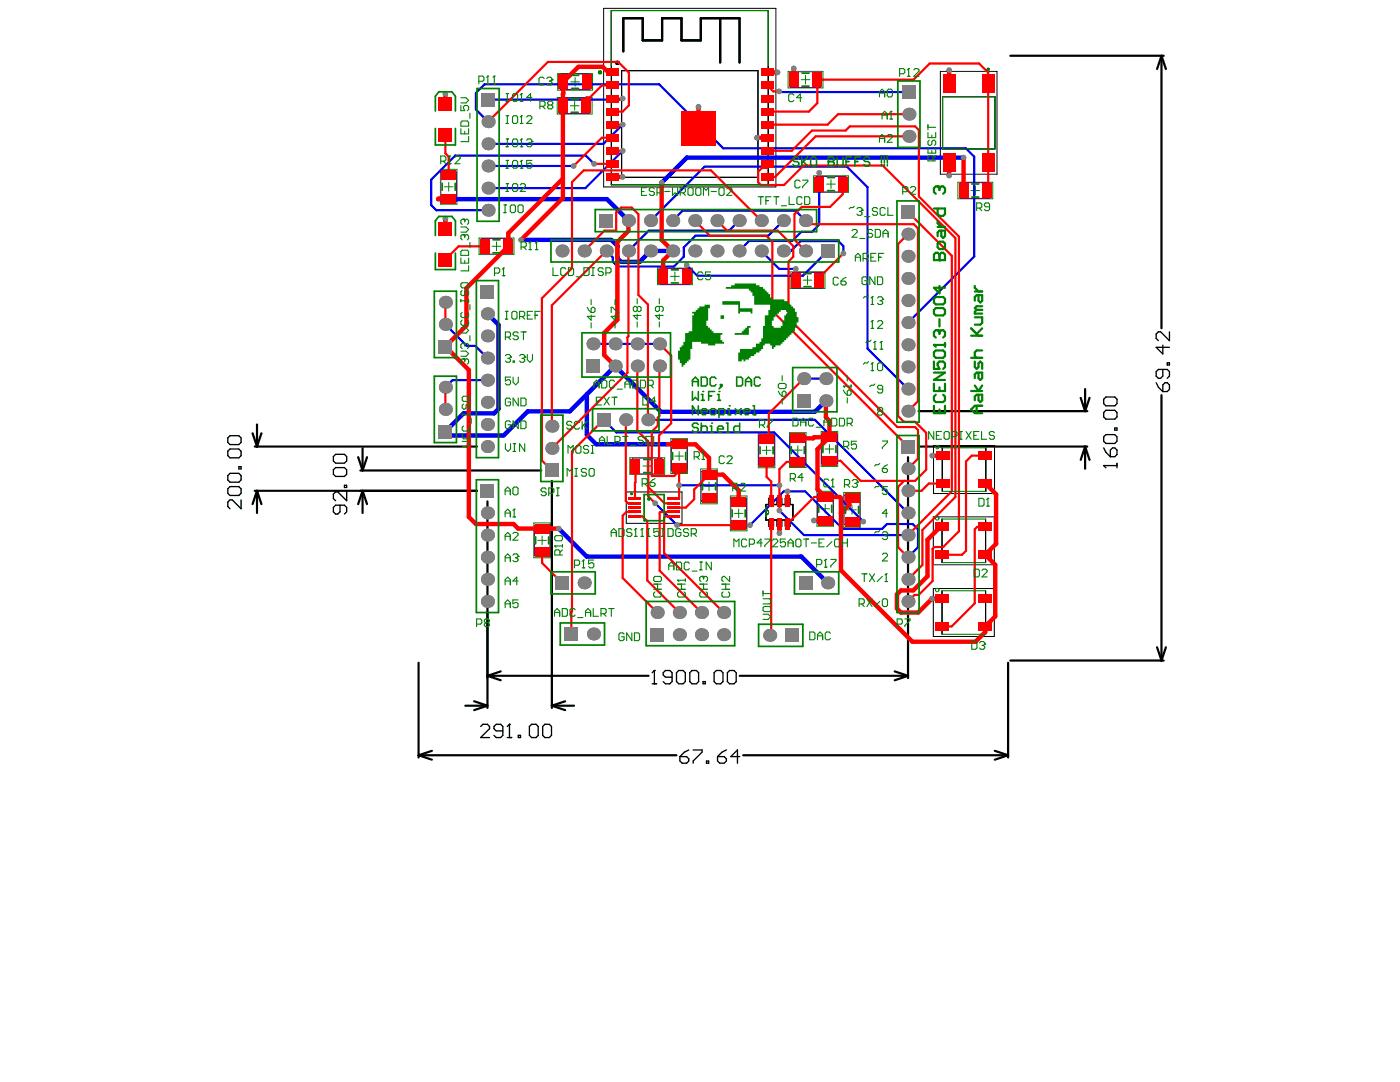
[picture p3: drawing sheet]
<svg xmlns="http://www.w3.org/2000/svg" width="279mm" height="216mm" viewBox="0 0 279 216" stroke-linecap="round" stroke-linejoin="round" font-family="sans-serif">
<path d="M120.5 1.7h34.3v35.6h-34.3zM187.7 14.3h11.3v20.5h-11.3zM125 98.2h11.1v6.2h-11.1zM186.3 88.9h12.2v9.6h-12.2zM152.9 101.7a.53 .53 0 0 1 .5 .5 .53 .53 0 0 1-.5 .6M186.3 103.1h12.1v9.6h-12.1zM186.3 117.4h12.1v9.6h-12.1z" fill="none" stroke="#000" stroke-width=".2"/>
<g fill="none" stroke="#008000" stroke-width=".2">
<path d="M111.2 19.5h7v3.3h-7zM111.3 14.7h7v3.3h-7zM113.9 16.3h1.7M114.8 15.5v1.7M157.3 14.2h6.9v3.3h-6.9zM159.9 15.9h1.7M160.8 15v1.8M87.9 33.8h3.3v6.9h-3.3zM88.7 37.3h1.7M89.5 36.4v1.7M113.8 21.1h1.8M114.7 20.2v1.8"/>
<path d="M162.4 35.1h6.9v3.3h-6.9zM165 36.7h1.7M165.8 35.9v1.7M191.2 36.4h6.9v3.3h-6.9zM193.8 38h1.7M194.6 37.1v1.8M95.6 47.5h7v3.3h-7zM98.2 49.1h1.8M99.1 48.3v1.7M131.2 53.5h7v3.3h-7zM133.8 55.2h1.8M134.7 54.3v1.7"/>
<path d="M157.7 54.2h6.9v3.4h-6.9zM160.3 55.9h1.7M161.2 55v1.8M125.7 91.3h7v3.3h-7zM128.3 93h1.7M129.2 92.1v1.8M133.9 87.5h3.3v7h-3.3zM134.7 91h1.7M135.5 90.1v1.8M139.8 93.6h3.4v6.9h-3.4zM140.6 97.1h1.8M141.5 96.2v1.7"/>
<path d="M145.8 99h3.3v6.9h-3.3zM151.3 86.4h3.3v6.9h-3.3zM152.1 89.9h1.8M153 89v1.7M157.6 86.3h3.3v7h-3.3zM158.3 89.8h1.8M159.2 88.9v1.8M163 98h3.3v7h-3.3zM163.9 86.1h3.3v7h-3.3zM164.7 89.6h1.7M165.5 88.7v1.8M168.4 98.3h3.3v6.9h-3.3z"/>
<path d="M106.5 104.3h3.3v7h-3.3zM107.3 107.8h1.8M108.2 107v1.7M146.6 102.4h1.7M147.4 101.6v1.7M163.8 101.5h1.8M164.7 100.6v1.8M169.2 101.7h1.7M170 100.9v1.7"/>
</g>
<g fill="none" stroke="#800080" stroke-width=".2">
<path d="M111.7 19.5h5.9v3.2h-5.9zM111.8 14.8h5.9v3.1h-5.9zM157.8 14.3h5.9v3.2h-5.9zM88 34.3h3.1v5.9h-3.1zM162.9 35.2h5.9v3.1h-5.9zM191.7 36.5h5.9v3.1h-5.9zM96.1 47.6h5.9v3.1h-5.9zM131.7 53.6h5.9v3.1h-5.9zM158.2 54.3h5.9v3.2h-5.9zM126.2 91.4h5.9v3.2h-5.9zM134 88h3.1v6h-3.1zM139.9 94.1h3.2v5.9h-3.2z"/>
<path d="M145.9 99.5h3.1v5.9h-3.1zM151.4 86.9h3.2v5.9h-3.2zM157.7 86.9h3.1v5.9h-3.1zM163.1 98.6h3.2v5.9h-3.2zM164 86.6h3.1v5.9h-3.1zM168.5 98.8h3.1v5.9h-3.1zM106.6 104.9h3.2v5.9h-3.2z"/>
</g>
<g fill="none" stroke="#000" stroke-width=".26">
<path d="M220.3 79.7l.4-.5h1.8l.4 .5v.8l-.4 .5h-1.8l-.4-.5zM230.7 76.4l.5 .8 .9 .9M232.1 76.8l.4-.4h.4l.5 .4v.9l-.5 .4h-.8zM232.1 73.7v1.3l-.5 .5h-.4l-.5-.5v-.8l.5-.5h1.7l.5 .5v.8l-.5 .5M232.1 68.9v1.7l-1.4-1.3h2.7M232.9 72.4h.5v.4h-.5zM233.4 66.2v1.8l-1.8-1.8h-.4l-.5 .5v.8l.5 .5M45.5 87.4l.4-.5h1.8l.4 .5v.9l-.4 .4h-1.8l-.4-.4zM45.5 90l.4-.4h1.8l.4 .4v.9l-.4 .5h-1.8l-.4-.5zM45.5 94.9l.4-.5h1.8l.4 .5v.9l-.4 .4h-1.8l-.4-.4zM45.5 97.5l.4-.4h1.8l.4 .4v.9l-.4 .5h-1.8l-.4-.5zM47.7 93.1h.4v.5h-.4z"/>
<path d="M48.1 99.7v1.8l-1.8-1.8h-.4l-.4 .5v.9l.4 .4M66.5 91.1l.5-.4h1.7l.5 .4v.9l-.5 .4h-1.7l-.5-.4zM66.5 93.7l.5-.4h1.7l.5 .4v.9l-.5 .5h-1.7l-.5-.5zM68.7 96.8h.5v.5h-.5zM69.2 98.2v1.7l-1.8-1.7h-.4l-.5 .4v.9l.5 .4M220.3 92.9h.1M220.3 82.3l.4-.4h1.8l.4 .4v.9l-.4 .4h-1.8l-.4-.4zM220.3 87.2l.4-.5h1.8l.4 .5v.8l-.4 .5h-1.8l-.4-.5zM220.3 92.9h2.6M220.3 92.9l.4 .4M220.3 89.4l.4 .9 .9 .8M221.6 89.8l.4-.4h.5l.4 .4v.9l-.4 .4h-.9z"/>
<path d="M222.5 85.4h.4v.4h-.4zM222.9 92.5v.8M67.9 100.8v1.3l-.5 .5h-.4l-.5-.5v-.9l.5-.4h1.7l.5 .4v.9l-.5 .5M152.9 100.7h5.3v3.1h-5.3zM153.5 100.7v-1.3h.9v1.3M153.5 103.8v1.2h.9v-1.2M155.1 103.8v1.2h.9v-1.2M155.1 100.7v-1.3h.9v1.3M156.7 103.8v1.2h.9v-1.2M156.7 100.7v-1.3h.9v1.3M130.1 136.4h.9M130.6 133.8h.1"/>
<path d="M130.6 133.8v2.6M130.6 133.8l-.5 .4M134.1 135.1h-1.3l-.4-.4v-.5l.4-.4h.9l.4 .4v1.8l-.4 .4h-.9l-.4-.4M135.4 133.8h.9l.5 .4v1.8l-.5 .4h-.9l-.4-.4v-1.8zM138.1 133.8h.9l.4 .4v1.8l-.4 .4h-.9l-.4-.4v-1.8zM140.3 136h.4v.4h-.4zM142.5 134.2l.5-.4h.8l.5 .4v1.8l-.5 .4h-.8l-.5-.4zM145.2 134.2l.4-.4h.9l.4 .4v1.8l-.4 .4h-.9l-.4-.4zM95.9 145l.5-.5h.9l.4 .5v.4l-1.8 1.8h1.8M100.3 145.8h-1.3l-.4-.4v-.4l.4-.5h.9l.4 .5v1.7l-.4 .5h-.9l-.4-.5M101.2 147.2h.9M101.7 144.5h.1"/>
<path d="M101.7 144.5v2.7M101.7 144.5l-.5 .5M103.4 146.7h.5v.5h-.5zM105.6 145l.5-.5h.9l.4 .5v1.7l-.4 .5h-.9l-.5-.5zM108.3 145l.4-.5h.9l.5 .5v1.7l-.5 .5h-.9l-.4-.5zM135.7 151h1.3l.5 .4v.5l-.5 .4h-.9l-.4-.4zM137.5 149.6l-.9 .5-.9 .9M138.3 149.6h1.8v.5l-1.8 1.8v.4M141 151.9h.4v.4h-.4zM143.2 151h1.3l.5 .4v.5l-.5 .4h-.9l-.4-.4zM145 149.6l-.9 .5-.9 .9M147.6 151h-1.7l1.3-1.4v2.7"/>
</g>
<g fill="none" stroke="#000" stroke-width=".44">
<path d="M124.4 10.3v-6.7h3.9v4.5h3.8v-4.5h3.9v4.5h3.9v-4.5h7.7v8.9M143.7 3.6v8.9M201.6 11.1h30.6M231.8 11.1l.9 2.7M231.8 11.1l-.9 2.7M231.8 11.1v54.4M215.7 79.4l.9 2.6M216.6 77.6v4.4M217.4 79.4l-.8 2.6M231.8 78.8v53M50.4 86.5l.9 2.6M50.8 97.9h44.4"/>
<path d="M50.8 89.1h44.4M51.3 97.9l.9 2.7M51.3 84.7v4.4M51.3 97.9v4.5M51.3 97.9l-.9 2.7M52.2 86.5l-.9 2.6M71.5 91.2l.9 2.7M71.9 93.9h36.1M72.4 97.9l.8 2.7M72.4 89.5v4.4M72.4 97.9v4.5M72.4 97.9l-.9 2.7"/>
<path d="M73.2 91.2l-.8 2.7M110.1 96v45.3M181.2 91.2v44.1M183.3 89.1h33.7M183.3 82h33.7M216.6 89.1l.8 2.7M216.6 89.1l-.9 2.7M216.6 89.1v4.4M97.3 100v41.3M83.5 132.2v18.9M94.6 139.9l2.7 .9M97.3 134.9l2.6 .8"/>
<path d="M97.3 134.9h32.1M99.9 134l-2.6 .9M112.8 139.9l-2.7 .9M147.6 134.9h33.6M178.6 134l2.6 .9M181.2 134.9l-2.6 .8M201.2 132.2v18.9M201.6 131.8h30.6M230.9 129.2l.9 2.6M232.7 129.2l-.9 2.6M83.5 150.7l2.7 .9M83.5 150.7h51.5"/>
<path d="M86.2 149.8l-2.7 .9M92.9 140.8h4.4M97.3 140.8l-2.7 .9M110.1 140.8h4.5M110.1 140.8l2.7 .9M148.3 150.7h52.9M198.5 149.8l2.7 .9M201.2 150.7l-2.7 .9"/>
</g>
<path d="M122 2.1h31.3v34.8h-31.3zM124 14.1h27.3v21.3h-27.3zM188.1 19.3h10.4v10.4h-10.4zM188 89.4v8.6M196.7 89.4v8.6M188 103.6v8.7M188 117.9v8.7M196.7 103.6v8.7M196.7 117.9v8.7" fill="none" stroke="#000" stroke-width=".22"/>
<circle cx="123.2" cy="12.5" r=".09" fill="none" stroke="#000" stroke-width=".69"/>
<g fill="none" stroke="#00f" stroke-width=".44">
<path d="M124.3 19.7l-.2 .2h-26.7M155.5 18.2l.1 .2h25.8M97.4 24.3l-2.4-2.4v-3.4l1.7-1.7h34.9l12.7 12.8h48.4l1.7 1.7v19.9l-13.2 13.2M97.4 33.1h17.1M118.6 32.7l-1.7-1.7h-26l-4.8 4.9v5l1 1h10.3M124.3 30.1l-7.5 7.4h-19.4M124.3 24.9l-3.9 3.8h-23M163.5 34.5v10.3l-1.4 1.5h-2.2l-1.8 1.8h-8.6l-2 2M129.8 44l10.8-10.8h28.4l4.1 4.2v32.1l8.1 8.1M134.3 44l1.9-2h22.6l2 2M147.5 44l-2 2h-16l-4.1 4.1M151.9 50.1l3.6 3.5h3.3"/>
<path d="M156.3 44l-3 3h-14.5l-2.3 2.4v1.8l-2 2h-11.2l-1-1v-.8l-1.3-1.3M156.3 50.1h1.5l2-2h7.5l1 1v1.5M165.2 50.1l-5 4.9h-21l-2.2-2.1M88.9 64.7l4.3 4.3h1.6l2.5 2.4M97.3 75.9h-7l-1.4 1.4M118.4 68.6h13.2M160.4 75.6h4.4M120.5 83.8l2.5 2.5h31.5l17.8 17.8M129.3 83.8h33.3l18.6 18.6M135.5 96.8h20M130.8 100.4l4.3 4.4M149.7 104.8l6.7-6.8h4.3l7.5 7.5h7.8l1-.9h5.1l1.1 1v3.6l-2 2"/>
<path d="M155.5 101.9l5 4.9h20.7"/>
</g>
<path d="M87.4 39.7h33.7l4.3 4.3M192.3 31.4h-55.2l-5.1 5.1M104 47.9h18l1.2 1.2v2.4l.8 .8h3.6l2.2-2.2h4.5M97.3 62.6l2.2 2.2v16.8l-.9 .9h-6.1l-3.6 3.6 .8 .8h10.8l4.8-4.8h8.4l9.1-9.1 9.1 9.2h30.7l2.2-2.2M117.1 78.7v8.1l1.9 1.9h14.3M111.5 105.5l5.6 5.6h42.8l5.3 5.2" fill="none" stroke="#00f" stroke-width=".88"/>
<g fill="#808080">
<circle cx="104" cy="47.9" r=".55"/>
<circle cx="155.5" cy="18.2" r=".55"/>
<circle cx="124.3" cy="19.7" r=".55"/>
<circle cx="186" cy="119.4" r=".55"/>
<circle cx="155.5" cy="106.4" r=".55"/>
<circle cx="162.4" cy="103.9" r=".55"/>
<circle cx="88.9" cy="43.6" r=".55"/>
<circle cx="186.1" cy="90.9" r=".55"/>
<circle cx="124.3" cy="35.3" r=".55"/>
<circle cx="88.9" cy="18.8" r=".55"/>
<circle cx="139.4" cy="21.3" r=".55"/>
<circle cx="151.1" cy="27.5" r=".55"/>
<circle cx="155.2" cy="14.4" r=".55"/>
<circle cx="158.4" cy="13.6" r=".55"/>
<circle cx="189.4" cy="35" r=".55"/>
<circle cx="189.4" cy="14" r=".55"/>
<circle cx="163.5" cy="34.5" r=".55"/>
<circle cx="158.8" cy="53.6" r=".55"/>
<circle cx="168.3" cy="50.6" r=".55"/>
<circle cx="137" cy="52.9" r=".55"/>
<circle cx="111.5" cy="105.5" r=".55"/>
<circle cx="132" cy="36.5" r=".55"/>
<circle cx="192.3" cy="31.4" r=".55"/>
<circle cx="172.3" cy="104.1" r=".55"/>
<circle cx="135.1" cy="104.8" r=".55"/>
<circle cx="130.8" cy="100.4" r=".55"/>
<circle cx="149.7" cy="104.8" r=".55"/>
<circle cx="157.2" cy="98" r=".55"/>
<circle cx="135.5" cy="96.8" r=".55"/>
<circle cx="155.5" cy="96.8" r=".55"/>
<circle cx="155.5" cy="101.9" r=".55"/>
<circle cx="118.6" cy="32.7" r=".55"/>
<circle cx="124.3" cy="30.1" r=".55"/>
<circle cx="124.3" cy="24.9" r=".55"/>
<circle cx="114.5" cy="33.1" r=".55"/>
<circle cx="135.6" cy="122.2" r="1.3"/>
<circle cx="131.2" cy="122.2" r="1.3"/>
<circle cx="144.4" cy="122.2" r="1.3"/>
<circle cx="88.9" cy="81.7" r="1.3"/>
<circle cx="88.9" cy="77.3" r="1.3"/>
<circle cx="88.9" cy="64.7" r="1.3"/>
<circle cx="88.9" cy="60.3" r="1.3"/>
<circle cx="110.1" cy="89.5" r="1.3"/>
<circle cx="110.1" cy="85" r="1.3"/>
<circle cx="116.6" cy="116.3" r="1.3"/>
<circle cx="122.8" cy="73" r="1.3"/>
<circle cx="121" cy="50.1" r="1.3"/>
<circle cx="116.6" cy="50.1" r="1.3"/>
<circle cx="131.6" cy="73" r="1.3"/>
<circle cx="129.8" cy="44" r="1.3"/>
<circle cx="138.7" cy="44" r="1.3"/>
<circle cx="134.3" cy="44" r="1.3"/>
<circle cx="138.7" cy="50.1" r="1.3"/>
<circle cx="134.3" cy="50.1" r="1.3"/>
<circle cx="129.8" cy="50.1" r="1.3"/>
<circle cx="151.9" cy="44" r="1.3"/>
<circle cx="147.5" cy="44" r="1.3"/>
<circle cx="143.1" cy="44" r="1.3"/>
<circle cx="151.9" cy="50.1" r="1.3"/>
<circle cx="147.5" cy="50.1" r="1.3"/>
<circle cx="143.1" cy="50.1" r="1.3"/>
<circle cx="165.2" cy="116.3" r="1.3"/>
<circle cx="164.8" cy="75.6" r="1.3"/>
<circle cx="164.8" cy="80" r="1.3"/>
<circle cx="160.4" cy="75.6" r="1.3"/>
<circle cx="160.8" cy="44" r="1.3"/>
<circle cx="160.8" cy="50.1" r="1.3"/>
<circle cx="181.2" cy="115.6" r="1.3"/>
<circle cx="181.2" cy="120" r="1.3"/>
<circle cx="181.2" cy="102.4" r="1.3"/>
<circle cx="181.2" cy="106.8" r="1.3"/>
<circle cx="181.2" cy="93.5" r="1.3"/>
<circle cx="181.2" cy="77.6" r="1.3"/>
<circle cx="181.2" cy="73.2" r="1.3"/>
<circle cx="181.2" cy="64.4" r="1.3"/>
<circle cx="181.2" cy="60" r="1.3"/>
<circle cx="181.2" cy="51.1" r="1.3"/>
<circle cx="181.2" cy="46.7" r="1.3"/>
<circle cx="118.4" cy="126.5" r="1.3"/>
<circle cx="122.8" cy="68.6" r="1.3"/>
<circle cx="118.4" cy="68.6" r="1.3"/>
<circle cx="135.6" cy="126.6" r="1.3"/>
<circle cx="129.3" cy="83.8" r="1.3"/>
<circle cx="131.6" cy="68.6" r="1.3"/>
<circle cx="144.4" cy="126.6" r="1.3"/>
<circle cx="181.2" cy="111.2" r="1.3"/>
<circle cx="181.2" cy="97.9" r="1.3"/>
<circle cx="181.2" cy="82" r="1.3"/>
<circle cx="181.2" cy="68.8" r="1.3"/>
<circle cx="181.2" cy="55.5" r="1.3"/>
<circle cx="97.4" cy="37.5" r="1.3"/>
<circle cx="140" cy="122.2" r="1.3"/>
<circle cx="97.3" cy="115.6" r="1.3"/>
<circle cx="97.3" cy="120" r="1.3"/>
<circle cx="97.3" cy="102.4" r="1.3"/>
<circle cx="97.3" cy="106.8" r="1.3"/>
<circle cx="97.3" cy="89.1" r="1.3"/>
<circle cx="97.3" cy="71.4" r="1.3"/>
<circle cx="97.3" cy="75.9" r="1.3"/>
<circle cx="97.3" cy="80.3" r="1.3"/>
<circle cx="97.3" cy="67" r="1.3"/>
<circle cx="97.3" cy="62.6" r="1.3"/>
<circle cx="97.4" cy="28.7" r="1.3"/>
<circle cx="97.4" cy="33.1" r="1.3"/>
<circle cx="97.4" cy="24.3" r="1.3"/>
<circle cx="127.2" cy="73" r="1.3"/>
<circle cx="156.3" cy="44" r="1.3"/>
<circle cx="125.4" cy="44" r="1.3"/>
<circle cx="156.3" cy="50.1" r="1.3"/>
<circle cx="125.4" cy="50.1" r="1.3"/>
<circle cx="112.2" cy="50.1" r="1.3"/>
<circle cx="181.4" cy="22.8" r="1.3"/>
<circle cx="97.3" cy="111.2" r="1.3"/>
<circle cx="97.3" cy="84.7" r="1.3"/>
<circle cx="97.4" cy="41.9" r="1.3"/>
<circle cx="140" cy="126.6" r="1.3"/>
<circle cx="153.6" cy="126.8" r="1.3"/>
<circle cx="124.9" cy="83.8" r="1.3"/>
<circle cx="127.2" cy="68.6" r="1.3"/>
<circle cx="181.4" cy="27.2" r="1.3"/>
</g>
<g fill="#808080">
<path d="M87.6 67.8h2.6v2.7h-2.6z" fill-rule="evenodd"/>
<path d="M108.8 92.6h2.6v2.6h-2.6z" fill-rule="evenodd"/>
<path d="M87.6 84.8h2.6v2.6h-2.6z" fill-rule="evenodd"/>
<path d="M117 71.7h2.7v2.6h-2.7z" fill-rule="evenodd"/>
<path d="M119.7 42.7h2.6v2.6h-2.6z" fill-rule="evenodd"/>
<path d="M159.5 115h2.6v2.6h-2.6z" fill-rule="evenodd"/>
<path d="M159.1 78.7h2.6v2.6h-2.6z" fill-rule="evenodd"/>
<path d="M163.9 48.8h2.6v2.6h-2.6z" fill-rule="evenodd"/>
<path d="M179.9 87.8h2.6v2.6h-2.6z" fill-rule="evenodd"/>
<path d="M112.7 125.2h2.6v2.6h-2.6z" fill-rule="evenodd"/>
<path d="M119.2 82.5h2.6v2.6h-2.6z" fill-rule="evenodd"/>
<path d="M129.9 125.3h2.6v2.6h-2.6z" fill-rule="evenodd"/>
<path d="M156.7 125.5h2.6v2.6h-2.6z" fill-rule="evenodd"/>
<path d="M179.9 41h2.6v2.6h-2.6z" fill-rule="evenodd"/>
<path d="M96.1 18.6h2.6v2.6h-2.6z" fill-rule="evenodd"/>
<path d="M96 56.9h2.6v2.6h-2.6z" fill-rule="evenodd"/>
<path d="M110.9 115h2.6v2.6h-2.6z" fill-rule="evenodd"/>
<path d="M180.1 17.1h2.6v2.6h-2.6z" fill-rule="evenodd"/>
<path d="M96 96.6h2.6v2.6h-2.6z" fill-rule="evenodd"/>
</g>
<g fill="none" stroke="#f00" stroke-width=".44">
<path d="M122.2 17.1h-2.1l-2.4 2.3h-.7v1.7M122.2 19.7h2.1M153.1 17.1l1.2 1.1h1.2M88.9 26.9v3.7l.6 .7v3.6M118.6 32.7h3.6M122.2 30.1h2.1M122.2 22.3h2.1l1.2-1.3v-6.5l-2.1-2.1h-14.1l-11.9 11.9M122.2 27.5h-2.1l-5.6 5.6M124.3 24.9h-2.1M153.1 30.1h4.9l4-4h6.8l.8-.9h13l.8 .8v13.2l8 8v58.8l-3.2 3.2h-1.7l-.4 .3v6.4l-2.8 2.8h-.8l-1.3 1.3M153.1 22.3h8.3l1.7-1.7v-4.7h19.2l3.2-3.2h9.9l1.8 1.8v23.5h-.2M153.1 32.7v.8h-1l-.8 .8v2.1l.5 .5h4.7l3.9-3.9h15.8l14.5 14.5v51.7l-6.6 6.6v6.9l-2.9 2.9"/>
<path d="M163.5 34.5v2.2M168.2 36.7v2.1l-2.5 2.5h-5.7l-1.4 1.4v5.2l2.2 2.2M181.4 22.8h-14.1l-2.1 2.1h-12.1M181.4 27.2h-18.6l-8.1 8.1h-1.6M96.7 49.1h-5.2l-2.6 2.7M116.6 50.1l4-4.1h2.4v-3.6l1-1h2.1l1.3 1.3v16.2l1.9 1.9v23M121 50.1l-10.9 10.8v24.1M125.4 50.1v17l-.2 .2v7.1l-15.1 15.1M137 52.9v2.3M138.7 44l3 3.1h11.2l1.2 1.2v13.7l27.1 27.1M143.1 44l2 2h10.1l3.1 3.1v2.1l-.9 1v11.3l21.7 21.7h3.5l.6 .6v5.7l-2 2M151.9 44l-10-10h-25.4l-2.3 2.3v17.2l-6.1 6v32.4l2 2"/>
<path d="M158.8 53.6v2.3M160.8 44h-.8v.7h22.4l.8 .9v34.5l-2 1.9M168.3 50.6l-4.8 4.8v.5M181.2 46.7l-2 2v34.3l1.2 1.2h2.2l2.2 2.2v7.3l-2.2 2.3h-10.8l-4.1-4.1h-2.2M181.2 42.3l8.8 8.7v47l-8.8 8.8M88.9 60.3v4.4M88.9 77.3v4.4M127.2 73v12.9l2.2 2.2v10.9l1.4 1.4M131.6 73v10l-.3 .3v1.6l-1.2 1.2v8.9h4.5l.4-.5v-1.1h.5v6.2h-1.1M131.6 68.6l2.3 2.4v13.5l-2.4 2.4v6.1M160.4 75.6l-7 6.9v5h-.4M120.5 83.8l-6.3 6.3v31.9l-.2 .1v4.4"/>
<path d="M124.9 83.8v16.2l.4 .4h1.4M126.8 93l-.1 6.6M129.4 97.2l3.2 3.2h1.8M141 99.4h.5M141.5 94.7l-3 3v1.9l-1.6 1.7h-2.5M153 92.2v3l.9 .9v3.9M157.2 98v2M159.2 92.2h-2.2l-1.5 1.4v8.3M164.7 99.2h-2.2l-5.3 5.3M180.4 96l-1.2 1.1v12.1l2 2M188.1 96.5h-2.7l-1.5 1.4h-2.7M196.7 90.9h-2.8l-1.1 1.2v17.8l-.8 .8h-3.9"/>
<path d="M108.2 110.2v2.1l4 4M126.7 102.2h-1.7l-.7 .7v12.4l6.9 6.9M126.7 103h1.5l1 1v11.8l6.4 6.4M134.4 102.2h-2.6l-.2 .1v11.6l8.4 8.3M134.4 103h-1.6l-.3 .3v7l11.9 11.9M135.1 104.8h14.6M153.9 104.5v22l-.3 .3M170 104.1h2.3M172.3 104.1h.1M196.6 105.1h-1.6l-.5 .5v14.8l-4.6 4.6h-1.8"/>
</g>
<g fill="none" stroke="#f00" stroke-width=".88">
<path d="M88.9 18.8v2M122.2 14.4h-.8l-1.1-1.1h-4.9l-3 3-.1 23.2-8.3 8.4M153.1 14.4h2.1M158.4 13.6v2.3M189.4 14v2.6M89.5 39.6h-1.9l-.2 .1M112.3 35.6l-10.9 10.9v2.6l-8.3 8.4v7.5l-4.2 4.1 4.7 4.7v29.3l1.4 1.5h7.5l.9 .9h8.1M122.2 35.3h2.1M132 36.5v11.4l2.3 2.2-2 1.9v3.2M139.4 21.3v4.3M151.1 27.5h2M189.4 32.4v2.6"/>
<path d="M192.3 31.4v6.6M88.9 43.6v2.1M125.4 44v2.1l-2.2 2.2v15.5l-2.6 2.6v4.4l2.2 2.2M164.8 80v3.3l.7 .7v3.2M133.3 88.7h5.5l2.7 2.7v3.3h2.8l3.1 3.1v2.3M165.5 87.2h-3l-.2 .3h-3.1M165.5 87.2l-2.4 2.4v8l1.6 1.6h2.9l.2 .2v14.4l14.3 14.3h12.6l1.9-2v-1.1M170 99.4h-.5v1.3l-1.7 1.7M186.1 90.9h2M196.7 96.5l2.1 2.1v9.9l-2.2 2.2 2 2v10.3l-2 2M155.5 104.5v1.9M162.4 103.9h2.3"/>
<path d="M186 119.4h.1M186 119.4h2.1M188.1 105.1h-.4l-2.6 2.6v7.3l-2.8 2.8h-2.5l-.8 .8v2.8l.8 .8h3.4l2.8-2.8M196.6 125h.1"/>
</g>
<g fill="#808080">
<circle cx="104" cy="47.9" r=".55"/>
<circle cx="155.5" cy="18.2" r=".55"/>
<circle cx="124.3" cy="19.7" r=".55"/>
<circle cx="186" cy="119.4" r=".55"/>
<circle cx="155.5" cy="106.4" r=".55"/>
<circle cx="162.4" cy="103.9" r=".55"/>
<circle cx="88.9" cy="43.6" r=".55"/>
<circle cx="186.1" cy="90.9" r=".55"/>
<circle cx="124.3" cy="35.3" r=".55"/>
<circle cx="88.9" cy="18.8" r=".55"/>
<circle cx="139.4" cy="21.3" r=".55"/>
<circle cx="151.1" cy="27.5" r=".55"/>
<circle cx="155.2" cy="14.4" r=".55"/>
<circle cx="158.4" cy="13.6" r=".55"/>
<circle cx="189.4" cy="35" r=".55"/>
<circle cx="189.4" cy="14" r=".55"/>
<circle cx="163.5" cy="34.5" r=".55"/>
<circle cx="158.8" cy="53.6" r=".55"/>
<circle cx="168.3" cy="50.6" r=".55"/>
<circle cx="137" cy="52.9" r=".55"/>
<circle cx="111.5" cy="105.5" r=".55"/>
<circle cx="132" cy="36.5" r=".55"/>
<circle cx="192.3" cy="31.4" r=".55"/>
<circle cx="172.3" cy="104.1" r=".55"/>
<circle cx="135.1" cy="104.8" r=".55"/>
<circle cx="130.8" cy="100.4" r=".55"/>
<circle cx="149.7" cy="104.8" r=".55"/>
<circle cx="157.2" cy="98" r=".55"/>
<circle cx="135.5" cy="96.8" r=".55"/>
<circle cx="155.5" cy="96.8" r=".55"/>
<circle cx="155.5" cy="101.9" r=".55"/>
<circle cx="118.6" cy="32.7" r=".55"/>
<circle cx="124.3" cy="30.1" r=".55"/>
<circle cx="124.3" cy="24.9" r=".55"/>
<circle cx="114.5" cy="33.1" r=".55"/>
<circle cx="135.6" cy="122.2" r="1.3"/>
<circle cx="131.2" cy="122.2" r="1.3"/>
<circle cx="144.4" cy="122.2" r="1.3"/>
<circle cx="88.9" cy="81.7" r="1.3"/>
<circle cx="88.9" cy="77.3" r="1.3"/>
<circle cx="88.9" cy="64.7" r="1.3"/>
<circle cx="88.9" cy="60.3" r="1.3"/>
<circle cx="110.1" cy="89.5" r="1.3"/>
<circle cx="110.1" cy="85" r="1.3"/>
<circle cx="116.6" cy="116.3" r="1.3"/>
<circle cx="122.8" cy="73" r="1.3"/>
<circle cx="121" cy="50.1" r="1.3"/>
<circle cx="116.6" cy="50.1" r="1.3"/>
<circle cx="131.6" cy="73" r="1.3"/>
<circle cx="129.8" cy="44" r="1.3"/>
<circle cx="138.7" cy="44" r="1.3"/>
<circle cx="134.3" cy="44" r="1.3"/>
<circle cx="138.7" cy="50.1" r="1.3"/>
<circle cx="134.3" cy="50.1" r="1.3"/>
<circle cx="129.8" cy="50.1" r="1.3"/>
<circle cx="151.9" cy="44" r="1.3"/>
<circle cx="147.5" cy="44" r="1.3"/>
<circle cx="143.1" cy="44" r="1.3"/>
<circle cx="151.9" cy="50.1" r="1.3"/>
<circle cx="147.5" cy="50.1" r="1.3"/>
<circle cx="143.1" cy="50.1" r="1.3"/>
<circle cx="165.2" cy="116.3" r="1.3"/>
<circle cx="164.8" cy="75.6" r="1.3"/>
<circle cx="164.8" cy="80" r="1.3"/>
<circle cx="160.4" cy="75.6" r="1.3"/>
<circle cx="160.8" cy="44" r="1.3"/>
<circle cx="160.8" cy="50.1" r="1.3"/>
<circle cx="181.2" cy="115.6" r="1.3"/>
<circle cx="181.2" cy="120" r="1.3"/>
<circle cx="181.2" cy="102.4" r="1.3"/>
<circle cx="181.2" cy="106.8" r="1.3"/>
<circle cx="181.2" cy="93.5" r="1.3"/>
<circle cx="181.2" cy="77.6" r="1.3"/>
<circle cx="181.2" cy="73.2" r="1.3"/>
<circle cx="181.2" cy="64.4" r="1.3"/>
<circle cx="181.2" cy="60" r="1.3"/>
<circle cx="181.2" cy="51.1" r="1.3"/>
<circle cx="181.2" cy="46.7" r="1.3"/>
<circle cx="118.4" cy="126.5" r="1.3"/>
<circle cx="122.8" cy="68.6" r="1.3"/>
<circle cx="118.4" cy="68.6" r="1.3"/>
<circle cx="135.6" cy="126.6" r="1.3"/>
<circle cx="129.3" cy="83.8" r="1.3"/>
<circle cx="131.6" cy="68.6" r="1.3"/>
<circle cx="144.4" cy="126.6" r="1.3"/>
<circle cx="181.2" cy="111.2" r="1.3"/>
<circle cx="181.2" cy="97.9" r="1.3"/>
<circle cx="181.2" cy="82" r="1.3"/>
<circle cx="181.2" cy="68.8" r="1.3"/>
<circle cx="181.2" cy="55.5" r="1.3"/>
<circle cx="97.4" cy="37.5" r="1.3"/>
<circle cx="140" cy="122.2" r="1.3"/>
<circle cx="97.3" cy="115.6" r="1.3"/>
<circle cx="97.3" cy="120" r="1.3"/>
<circle cx="97.3" cy="102.4" r="1.3"/>
<circle cx="97.3" cy="106.8" r="1.3"/>
<circle cx="97.3" cy="89.1" r="1.3"/>
<circle cx="97.3" cy="71.4" r="1.3"/>
<circle cx="97.3" cy="75.9" r="1.3"/>
<circle cx="97.3" cy="80.3" r="1.3"/>
<circle cx="97.3" cy="67" r="1.3"/>
<circle cx="97.3" cy="62.6" r="1.3"/>
<circle cx="97.4" cy="28.7" r="1.3"/>
<circle cx="97.4" cy="33.1" r="1.3"/>
<circle cx="97.4" cy="24.3" r="1.3"/>
<circle cx="127.2" cy="73" r="1.3"/>
<circle cx="156.3" cy="44" r="1.3"/>
<circle cx="125.4" cy="44" r="1.3"/>
<circle cx="156.3" cy="50.1" r="1.3"/>
<circle cx="125.4" cy="50.1" r="1.3"/>
<circle cx="112.2" cy="50.1" r="1.3"/>
<circle cx="181.4" cy="22.8" r="1.3"/>
<circle cx="97.3" cy="111.2" r="1.3"/>
<circle cx="97.3" cy="84.7" r="1.3"/>
<circle cx="97.4" cy="41.9" r="1.3"/>
<circle cx="140" cy="126.6" r="1.3"/>
<circle cx="153.6" cy="126.8" r="1.3"/>
<circle cx="124.9" cy="83.8" r="1.3"/>
<circle cx="127.2" cy="68.6" r="1.3"/>
<circle cx="181.4" cy="27.2" r="1.3"/>
</g>
<g fill="#808080">
<path d="M87.6 67.8h2.6v2.7h-2.6z" fill-rule="evenodd"/>
<path d="M108.8 92.6h2.6v2.6h-2.6z" fill-rule="evenodd"/>
<path d="M87.6 84.8h2.6v2.6h-2.6z" fill-rule="evenodd"/>
<path d="M117 71.7h2.7v2.6h-2.7z" fill-rule="evenodd"/>
<path d="M119.7 42.7h2.6v2.6h-2.6z" fill-rule="evenodd"/>
<path d="M159.5 115h2.6v2.6h-2.6z" fill-rule="evenodd"/>
<path d="M159.1 78.7h2.6v2.6h-2.6z" fill-rule="evenodd"/>
<path d="M163.9 48.8h2.6v2.6h-2.6z" fill-rule="evenodd"/>
<path d="M179.9 87.8h2.6v2.6h-2.6z" fill-rule="evenodd"/>
<path d="M112.7 125.2h2.6v2.6h-2.6z" fill-rule="evenodd"/>
<path d="M119.2 82.5h2.6v2.6h-2.6z" fill-rule="evenodd"/>
<path d="M129.9 125.3h2.6v2.6h-2.6z" fill-rule="evenodd"/>
<path d="M156.7 125.5h2.6v2.6h-2.6z" fill-rule="evenodd"/>
<path d="M179.9 41h2.6v2.6h-2.6z" fill-rule="evenodd"/>
<path d="M96.1 18.6h2.6v2.6h-2.6z" fill-rule="evenodd"/>
<path d="M96 56.9h2.6v2.6h-2.6z" fill-rule="evenodd"/>
<path d="M110.9 115h2.6v2.6h-2.6z" fill-rule="evenodd"/>
<path d="M180.1 17.1h2.6v2.6h-2.6z" fill-rule="evenodd"/>
<path d="M96 96.6h2.6v2.6h-2.6z" fill-rule="evenodd"/>
</g>
<g fill="#f00">
<path d="M111.5 14.9h1.9v2.9h-1.9z" fill-rule="evenodd"/>
<path d="M125.4 100.2h2.6v.5h-2.6z" fill-rule="evenodd"/>
<path d="M125.4 101h2.6v.6h-2.6z" fill-rule="evenodd"/>
<path d="M125.4 101.9h2.6v.5h-2.6z" fill-rule="evenodd"/>
<path d="M136.1 53.7h1.9v2.9h-1.9z" fill-rule="evenodd"/>
<path d="M153.4 103.3h1v2.3h-1z" fill-rule="evenodd"/>
<path d="M155.1 103.3h.9v2.3h-.9z" fill-rule="evenodd"/>
<path d="M156.7 103.3h1v2.3h-1z" fill-rule="evenodd"/>
<path d="M100.5 47.7h1.9v2.9h-1.9z" fill-rule="evenodd"/>
<path d="M111.4 19.6h1.9v3h-1.9z" fill-rule="evenodd"/>
<path d="M125.5 99.3h2.5v.5h-2.5z" fill-rule="evenodd"/>
<path d="M125.4 102.8h2.6v.5h-2.6z" fill-rule="evenodd"/>
<path d="M125.9 91.5h1.9v3h-1.9z" fill-rule="evenodd"/>
<path d="M155.1 98.8h.9v2.3h-.9z" fill-rule="evenodd"/>
<path d="M153.4 98.8h1v2.3h-1z" fill-rule="evenodd"/>
<path d="M156.7 98.8h1v2.3h-1z" fill-rule="evenodd"/>
<path d="M157.5 14.4h1.9v3h-1.9z" fill-rule="evenodd"/>
<path d="M196 30.6h2.4v3.6h-2.4z" fill-rule="evenodd"/>
<path d="M196 36.5h2v3h-2z" fill-rule="evenodd"/>
<path d="M196 14.8h2.4v3.6h-2.4z" fill-rule="evenodd"/>
<path d="M157.9 54.4h1.9v3h-1.9z" fill-rule="evenodd"/>
<path d="M87.6 50.5h2.6v2.6h-2.6z" fill-rule="evenodd"/>
<path d="M87.6 25.6h2.6v2.6h-2.6z" fill-rule="evenodd"/>
<path d="M120.9 29.3h2.6v1.6h-2.6z" fill-rule="evenodd"/>
<path d="M120.9 26.7h2.6v1.6h-2.6z" fill-rule="evenodd"/>
<path d="M120.9 18.9h2.6v1.5h-2.6z" fill-rule="evenodd"/>
<path d="M116.2 14.9h1.9v2.9h-1.9z" fill-rule="evenodd"/>
<path d="M120.9 16.3h2.6v1.5h-2.6z" fill-rule="evenodd"/>
<path d="M133.1 101.9h2.5v.5h-2.5z" fill-rule="evenodd"/>
<path d="M133.1 101h2.5v.6h-2.5z" fill-rule="evenodd"/>
<path d="M133.1 100.2h2.5v.5h-2.5z" fill-rule="evenodd"/>
<path d="M134.1 92.4h2.9v1.9h-2.9z" fill-rule="evenodd"/>
<path d="M131.4 53.7h1.9v2.9h-1.9z" fill-rule="evenodd"/>
<path d="M145.9 103.8h3v1.9h-3z" fill-rule="evenodd"/>
<path d="M151.5 86.6h3v1.9h-3z" fill-rule="evenodd"/>
<path d="M151.8 29.3h2.6v1.6h-2.6z" fill-rule="evenodd"/>
<path d="M151.8 26.7h2.6v1.6h-2.6z" fill-rule="evenodd"/>
<path d="M151.8 18.9h2.6v1.5h-2.6z" fill-rule="evenodd"/>
<path d="M151.8 16.3h2.6v1.5h-2.6z" fill-rule="evenodd"/>
<path d="M157.7 86.5h3v1.9h-3z" fill-rule="evenodd"/>
<path d="M164.1 86.3h2.9v1.9h-2.9z" fill-rule="evenodd"/>
<path d="M186.8 104.3h2.6v1.7h-2.6z" fill-rule="evenodd"/>
<path d="M186.8 90h2.6v1.8h-2.6z" fill-rule="evenodd"/>
<path d="M95.8 47.7h1.9v2.9h-1.9z" fill-rule="evenodd"/>
<path d="M87.6 44.4h2.6v2.6h-2.6z" fill-rule="evenodd"/>
<path d="M88.1 38.7h2.9v1.9h-2.9z" fill-rule="evenodd"/>
<path d="M88.1 34h2.9v1.9h-2.9z" fill-rule="evenodd"/>
<path d="M87.6 19.5h2.6v2.6h-2.6z" fill-rule="evenodd"/>
<path d="M106.7 104.5h3v1.9h-3z" fill-rule="evenodd"/>
<path d="M106.7 109.2h3v1.9h-3z" fill-rule="evenodd"/>
<path d="M120.9 31.9h2.6v1.6h-2.6z" fill-rule="evenodd"/>
<path d="M120.9 34.5h2.6v1.6h-2.6z" fill-rule="evenodd"/>
<path d="M116.1 19.6h1.9v3h-1.9z" fill-rule="evenodd"/>
<path d="M120.9 13.7h2.6v1.5h-2.6z" fill-rule="evenodd"/>
<path d="M120.9 21.5h2.6v1.5h-2.6z" fill-rule="evenodd"/>
<path d="M120.9 24.1h2.6v1.6h-2.6z" fill-rule="evenodd"/>
<path d="M133.1 102.8h2.5v.5h-2.5z" fill-rule="evenodd"/>
<path d="M133.1 99.3h2.5v.5h-2.5z" fill-rule="evenodd"/>
<path d="M134.1 87.7h2.9v1.9h-2.9z" fill-rule="evenodd"/>
<path d="M130.6 91.5h1.9v3h-1.9z" fill-rule="evenodd"/>
<path d="M145.9 99.1h3v2h-3z" fill-rule="evenodd"/>
<path d="M151.5 91.2h3v2h-3z" fill-rule="evenodd"/>
<path d="M151.8 34.5h2.6v1.6h-2.6z" fill-rule="evenodd"/>
<path d="M151.8 31.9h2.6v1.6h-2.6z" fill-rule="evenodd"/>
<path d="M151.8 24.1h2.6v1.6h-2.6z" fill-rule="evenodd"/>
<path d="M151.8 21.5h2.6v1.5h-2.6z" fill-rule="evenodd"/>
<path d="M151.8 13.7h2.6v1.5h-2.6z" fill-rule="evenodd"/>
<path d="M163.2 98.2h3v1.9h-3z" fill-rule="evenodd"/>
<path d="M163.2 102.9h3v1.9h-3z" fill-rule="evenodd"/>
<path d="M157.7 91.2h3v1.9h-3z" fill-rule="evenodd"/>
<path d="M164.1 91h2.9v1.9h-2.9z" fill-rule="evenodd"/>
<path d="M162.5 35.3h2v2.9h-2z" fill-rule="evenodd"/>
<path d="M162.2 14.4h1.9v3h-1.9z" fill-rule="evenodd"/>
<path d="M186.8 118.6h2.6v1.7h-2.6z" fill-rule="evenodd"/>
<path d="M188.2 30.6h2.4v3.6h-2.4z" fill-rule="evenodd"/>
<path d="M191.3 36.5h2v3h-2z" fill-rule="evenodd"/>
<path d="M188.2 14.8h2.4v3.6h-2.4z" fill-rule="evenodd"/>
<path d="M162.6 54.4h1.9v3h-1.9z" fill-rule="evenodd"/>
<path d="M186.8 109.8h2.6v1.8h-2.6z" fill-rule="evenodd"/>
<path d="M186.8 124.1h2.6v1.8h-2.6z" fill-rule="evenodd"/>
<path d="M186.8 95.6h2.6v1.7h-2.6z" fill-rule="evenodd"/>
<path d="M168.6 103.1h2.9v1.9h-2.9z" fill-rule="evenodd"/>
<path d="M195.3 104.3h2.6v1.7h-2.6z" fill-rule="evenodd"/>
<path d="M195.3 90h2.7v1.8h-2.7z" fill-rule="evenodd"/>
<path d="M140 98.4h3v2h-3z" fill-rule="evenodd"/>
<path d="M140 93.8h3v1.9h-3z" fill-rule="evenodd"/>
<path d="M195.3 118.6h2.6v1.7h-2.6z" fill-rule="evenodd"/>
<path d="M168.6 98.4h2.9v1.9h-2.9z" fill-rule="evenodd"/>
<path d="M167.2 35.3h1.9v2.9h-1.9z" fill-rule="evenodd"/>
<path d="M135.9 22.1h7v6.9h-7z" fill-rule="evenodd"/>
<path d="M195.3 109.8h2.6v1.8h-2.6z" fill-rule="evenodd"/>
<path d="M195.3 124.1h2.6v1.8h-2.6z" fill-rule="evenodd"/>
<path d="M195.3 95.6h2.7v1.7h-2.7z" fill-rule="evenodd"/>
</g>
<g fill="#008000">
<path d="M143.8 62.9h.7v.7h-.7z"/>
<path d="M146.6 66.5h1.4v-.4h.4v-.4h.3v-.3h.4v-.4h.7v.4h-.3v1.4h-2.9z"/>
<path d="M144.2 60.1h3.5v1.4h2.5v1.1h-.4v-.4h-2.1v.4h-.4v-1.8h-3.1z"/>
<path d="M138.1 62.2h.7v-.3h.4v-.4h.4v-.3h1v-.4h1.1v.7h-.4v2.5h-.3v1h.3v.4h.4v.3h.3v.4h.4v.4h1.8v.3h-.4v1.1h.4v.3h.3v.4h-1.8v.3h-1.4v-.3h-1.4v-.4h-1.8v1.4h-.3v2.2h-.4v.3h-.3v.4h-.4v.3h-.3v.4h-.4v-.7h-.3v-.7h-.4v-1.8h.4v-.7h.3v-.4h.4v-.7h.3v-1.7h.7v-.4h.7v-3.2h.4v-.3h-.4z"/>
<path d="M144.9 57.3h1v-.4h.7v-.3h4.3v.3h.7v.4h.7v.3h.3v.4h.4v.3h.3v.4h.4v.7h.3v.3h2.5v.4h.7v.3h.4v.4h.3v.4h.4v.3h.3v.7h.4v1.1h.3v1h-.3v1.1h-.4v.7h-.3v.4h-.4v.3h-.3v.4h-.4v.3h-.3v.4h-.4v.3h-.3v.4h-.4v.3h-1v.4h-.4v.3h-.4v-.7h-.3v-.3h-1.1v.3h-.3v.7h-.4v.4h-.3v.3h-.7v.4h-.4v.3h-.7v.4h-.3v.4h-.8v.3h-.3v-.3h-.4v.3h-.7v-1.8h.4v-.7h2.5v-.3h.7v-.7h.7v-.4h.3v-.7h.4v-2.5h.3v-2.1h.7v-1h.4v-1.1h-3.2v-1.8h-.3v-.7h-.4v-.3h-.3v-.4h-4.6zM154.4 63.3v.7h-.4v1h.4v.4h1.4v-.4h.4v-1h.3v-1.1h.4v-.3h.3v-.4h-.3v-.3h-1.1v.3h-.3v.4h-.4v.3h-.3v.4z"/>
</g>
<g fill="none" stroke="#008000" stroke-width=".35">
<path d="M95.2 17.7h4.4v26.5h-4.4zM114 19.8h1.4M114.1 15h1.4M114.1 17.6h1.4M160.1 17.2h1.4M160.1 14.6h1.4M179.2 16.2h4.4v13.2h-4.4zM86.9 22.1v-2.9l.7-.9h2.6l.7 .9v2.9M86.9 25.6v3.3h4v-3.3M88.2 36.6v1.4M90.9 36.6v1.4M114 22.4h1.4"/>
<path d="M165.1 38h1.4M165.1 35.4h1.4M194 36.7h1.3M194 39.3h1.3M86.7 58.1h4.4v13.3h-4.4zM86.9 47v-2.9l.7-.9h2.6l.7 .9v2.9M86.9 50.5v3.3h4v-3.3M95.1 56h4.4v35.3h-4.4zM98.4 50.4h1.4M98.4 47.8h1.4M110 47.9h57.4v4.4h-57.4zM118.8 41.8h44.2v4.4h-44.2z"/>
<path d="M134 53.8h1.4M134 56.5h1.4M160.5 57.2h1.4M160.5 54.6h1.4M179 40.1h4.4v44.1h-4.4zM86.7 75.1h4.4v13.2h-4.4zM116.1 66.4h17.7v8.8h-17.7zM158.2 73.3h8.8v8.9h-8.8zM95.1 95.7h4.4v26.5h-4.4zM107.9 82.8h4.4v13.3h-4.4zM118.3 81.6h13.2v4.4h-13.2zM128.5 94.3h1.4"/>
<path d="M128.5 91.7h1.4M128.5 98.7h4v5.2h-4zM134.2 90.3v1.4M136.8 90.3v1.4M140.2 96.4v1.4M142.8 96.4v1.4M151.7 89.2v1.4M154.3 89.2v1.4M157.9 89.1v1.4M160.5 89.1v1.4M164.2 88.9v1.4M166.8 88.9v1.4"/>
<path d="M179 86.9h4.4v35.3h-4.4zM106.9 107.1v1.4M109.5 107.1v1.4M110 114.1h8.8v4.4h-8.8zM146.1 101.7v1.4M148.7 101.7v1.4M158.6 114.1h8.8v4.4h-8.8zM163.4 100.8v1.4M166 100.8v1.4M168.7 101v1.4M171.3 101v1.4M111.8 124.3h8.8v4.4h-8.8z"/>
<path d="M129 120h17.6v8.8h-17.6zM151.4 124.6h8.8v4.4h-8.8z"/>
</g>
<g fill="none" stroke="#008000" stroke-width=".22">
<path d="M92 19.5h1l.5 .5-.5 .5h-1M101 18.7h.5M101.2 18.7v1.5M102.3 18.9l.2-.2h.6l.2 .2v1.1l-.2 .2h-.6l-.2-.2zM104.1 18.7h.1M104.1 18.7v1.5M104.1 18.7l-.3 .2M106.1 19.5h-1l.8-.8v1.5M108.6 15.7l-.3-.3h-.5l-.2 .3v1l.2 .3h.5l.3-.3M109.1 15.7l.3-.3h.5l.2 .3v.2M109.6 16.2h.3M109.9 16.2l.2 .2v.3l-.2 .3h-.5l-.3-.3"/>
<path d="M110.1 15.9h.1M110.1 15.9l-.2 .3M122 13.2v-11.1h31.3v11.1M158.4 19l-.2-.3h-.5l-.3 .3v1l.3 .3h.5l.2-.3M160 19.5h-1l.7-.8v1.6M175.5 19.3v-1l.5-.5 .5 .5v1M175.5 18.6h1M177.1 18.1l.2-.3h.5l.3 .3v1l-.3 .2h-.5l-.2-.2zM188.1 19.3h10.4v10.4h-10.4zM88 32.2h.7l.3-.3v-.5l-.3-.3h-.7v1.6M88.5 32.2l.5 .5M89.5 32.7h.5"/>
<path d="M89.8 31.1h.1M89.8 31.1l-.3 .3M89.8 31.1v1.6M90.8 31.4l.2-.3h.6l.2 .3v.2l-1 1.1h1M92 21.1v1h.8l-.3-.8 .3-.2h.5l.2 .2v.5l-.2 .3M92 24.4l.2-.3h1.1l.2 .3v.8h-1.5zM92 25.7v1h1.5v-1M92.8 26.2v.5M93.5 27.2v1.1h-1.5M93.8 22.6v1M101 36.6h.5M101 38.2h.5"/>
<path d="M101 23.1h.5M101 24.6h.5M101 20.2h.5M101 32h.5M101 33.6h.5M101 27.7h.5M101 29.3h.5M101.2 23.1v1.5M101.2 27.7v1.6M101.2 32v1.6M101.2 36.6v1.6M102.3 36.9l.2-.3h.6l.2 .3v1l-.2 .3h-.6l-.2-.3z"/>
<path d="M102.3 23.4l.2-.3h.6l.2 .3v1l-.2 .2h-.6l-.2-.2zM102.3 28l.2-.3h.6l.2 .3v1l-.2 .3h-.6l-.2-.3zM102.3 32.3l.2-.3h.6l.2 .3v1l-.2 .3h-.6l-.2-.3zM103.8 36.9l.3-.3h.5l.3 .3v.3l-1.1 1h1.1M103.8 24.6h.5M103.8 20.2h.5M103.8 33.6h.5M103.8 29.3h.5M104.1 23.1h.1M104.1 32h.1M104.1 27.7h.1M104.1 23.1v1.5"/>
<path d="M104.1 27.7v1.6M104.1 32v1.6M104.1 23.1l-.3 .3M104.1 32l-.3 .3M104.1 27.7l-.3 .3M105.1 23.4l.3-.3h.5l.2 .3v.2l-1 1h1M105.1 28l.3-.3h.5l.2 .3v.2M105.6 28.5h.3M105.9 28.5l.2 .3v.2l-.2 .3h-.5l-.3-.3M106.1 28.2h.1M106.1 32h-1v.8l.5-.3h.3l.2 .3v.5l-.2 .3h-.5l-.3-.3M106.1 28.2l-.2 .3"/>
<path d="M107.7 21.2h.8l.3-.2v-.6l-.3-.2h-.8v1.5M108.3 21.2l.5 .5M109.6 21l-.3-.3v-.3l.3-.2h.5l.2 .2v.3l-.2 .3M109.6 21l-.3 .2v.3l.3 .2h.5l.2-.2v-.3l-.2-.2M109.6 21h.5M122 36.9h31.3M159.7 36.2l-.3-.3h-.5l-.3 .3v1l.3 .3h.5l.3-.3M160.2 35.9h1v.3l-1 1v.3M175.5 28.4v-1l.5-.6 .5 .6v1M175.5 27.6h1M176 23.8v-1.1l.5-.5 .6 .5v1.1M176 23h1.1"/>
<path d="M177.1 27.1l.2-.3h.5l.3 .3v.3l-1 1h1M177.6 23.8h.5M177.8 22.2h.1M177.8 22.2v1.6M177.8 22.2l-.2 .3M180.2 38.3h.7l.3-.3v-.5l-.3-.3h-.7v1.6M181.7 37.5l.3-.3h.5l.2 .3v.2l-1 1.1h1M185.2 24.9v1M185.2 26.4v1.1h1.5v-1.1M185.2 29.5v1.1h1.5v-1.1M185.2 25.4h1.5M185.4 28l-.2 .2v.6l.2 .2h.3l.3-.2v-.6l.2-.2h.3l.2 .2v.6l-.2 .2"/>
<path d="M186 27v.5M186 30v.6M186.2 32.1v-.8l-.2-.2h-.6l-.2 .2v.8h1.5M186.7 31.1l-.5 .5M92 50.2l.2-.3h1.1l.2 .3v.8h-1.5zM92 51.5v1h1.5v-1M92 56.7l.2-.3h1.1l.2 .3v.5l-.2 .2h-1.1l-.2-.2zM92 59.8v.5M92 45.3h1l.5 .5-.5 .5h-1M92.2 58l-.2 .2v.5l.2 .3h.3l.3-.3v-.5l.2-.2h.3l.2 .2v.5l-.2 .3M92.5 46.8h.1M92.5 43.7h.1"/>
<path d="M92.5 43.7h-.3l-.2 .3v.5l.2 .3M92.5 46.8h-.3l-.2 .3v.5l.2 .3M92.5 46.8l.3 .3M92.5 43.7l.3 .3M92.8 44l.2-.3h.3l.2 .3v.5l-.2 .3M92.8 47.1l.2-.3h.3l.2 .3v.5l-.2 .3M92.8 44v.3M92.8 47.1v.3M92.8 52v.5M93.5 53v1h-1.5M93.5 59.8v.5M93.8 48.4v1"/>
<path d="M98.7 54.5h.8l.2-.3v-.5l-.2-.2h-.8v1.5M100.2 55h.6M100.5 53.5h.1M100.5 53.5l-.3 .2M100.5 53.5v1.5M100.5 40.9h.6M100.5 42.4h.6M100.8 40.9v1.5M101.8 41.1l.3-.2h.5l.3 .2v1.1l-.3 .2h-.5l-.3-.2zM103.4 41.1l.2-.2h.6l.2 .2v1.1l-.2 .2h-.6l-.2-.2zM104 49.3h.8l.2-.3v-.5l-.2-.2h-.8v1.5M104.5 49.3l.5 .5"/>
<path d="M105.5 49.8h.6M105.8 48.3h.1M105.8 48.3l-.3 .2M105.8 48.3v1.5M106.8 49.8h.5M107.1 48.3h.1M107.1 48.3v1.5M107.1 48.3l-.3 .2M118 59.8v1M122.7 59.8v1M127.2 59.6v1M131.6 59.6v1"/>
<path d="M140.3 54.5l-.3-.2h-.5l-.3 .2v1.1l.3 .2h.5l.3-.2M141.8 54.3h-1v.7l.5-.2h.3l.2 .2v.6l-.2 .2h-.5l-.3-.2M170 46l.3-.2h.5l.3 .2v.3l-1.1 1h1.1M170.5 41.2l-.3 .2h-.5l-.2 .3M170.7 52.1v-1l.5-.5 .5 .5v1M170.7 51.3h1M171 41.7l.3-.3h.5l.2 .3v.2M171.5 42.2h.3M171.6 47.6h1M171.8 42.2l.2 .2v.3l-.2 .3h-.5l-.3-.3M172 41.9h.1M172 41.9l-.2 .3"/>
<path d="M172.2 51.6h.8l.3-.3v-.5l-.3-.2h-.8v1.5M172.6 43.2h1M172.8 51.6l.5 .5M173.1 55.5l-.3-.3h-.5l-.3 .3v1l.3 .3h.5l.3-.3v-.5h-.6M173.3 59l-.2 .2h-.6l-.2 .3M173.8 51.3h.5M174.1 59.2h.1M174.1 59.2v1.6M174.1 59.2l-.3 .3M174.2 46l-.3-.2h-.5l-.3 .2v.3l.3 .3h.5l.3 .2v.3l-.3 .2h-.5l-.3-.2M174.6 55.2v1.6l-1-1.6v1.6M174.7 45.8h.7l.3 .2v1.1l-.3 .2h-.7z"/>
<path d="M174.8 50.6h-1v1.5h1M175.1 55.2h.8l.3 .3v1l-.3 .3h-.8zM175.1 59.5l.3-.3h.5l.3 .3v.2M175.1 41.7l-.2-.3h-.5l-.3 .3v.2l.3 .3h.5l.2 .2v.3l-.2 .3h-.5l-.3-.3M175.3 51.3h.6M175.6 60h.3M175.9 60l.3 .2v.3l-.3 .3h-.5l-.3-.3M176.2 59.7h.1M176.2 59.7l-.3 .3M176.2 46.6h1.1M176.2 47.3v-1l.5-.5 .6 .5v1M176.4 50.6h-1.1v1.5"/>
<path d="M176.7 41.7l-.3-.3h-.5l-.3 .3v1l.3 .3h.5l.3-.3M177.2 41.4v1.6h1M92 70.1h1l.5 .5-.5 .5h-1M92 65.4h1l.5 .5-.5 .6h-1M92 60h1.5M92.2 62.3l-.2 .3v.5l.2 .3h1.1l.2-.3v-.5l-.2-.3M92.2 63.9l-.2 .2v.6l.2 .2h1.1l.2-.2v-.6l-.2-.2M92.5 71.6h.1M92.5 68.5h.1M92.5 68.5h-.3l-.2 .3v.5l.2 .2M92.5 71.6h-.3l-.2 .3v.5l.2 .2M92.5 71.6l.3 .3"/>
<path d="M92.5 68.5l.3 .3M92.5 79.1h1l.3 .2v.5l-.3 .3h-1l-.3-.3v-.5zM92.8 68.8l.2-.3h.3l.2 .3v.5l-.2 .2M92.8 71.9l.2-.3h.3l.2 .3v.5l-.2 .2M92.8 68.8v.2M92.8 71.9v.2M93.8 60.8v1M93.8 67v1M100.9 67.3h.7l.3-.3v-.5l-.3-.3h-.7v1.6M100.9 71l.2-.3h.5l.3 .3v.3M100.9 62.1h.5M100.9 63.7h.5"/>
<path d="M101.1 62.1v1.6M101.4 71.5h.2M101.4 67.3l.5 .5M101.6 71.5l.3 .3v.2l-.3 .3h-.5l-.2-.3M101.9 71.3h.1M101.9 75.2h-1v.8l.5-.2h.2l.3 .2v.5l-.3 .3h-.5l-.2-.3M101.9 79.7l-.3-.3h-.5l-.2 .3v1l.2 .3h.5l.3-.3v-.5h-.5M101.9 71.3l-.3 .2M102.1 62.4l.3-.3h.5l.3 .3v1l-.3 .3h-.5l-.3-.3zM102.4 72h.3v.3h-.3zM102.4 75.2v1.1l.5 .5 .5-.5v-1.1M103.4 66.5l-.2-.3h-.5l-.3 .3v.2l.3 .3h.5l.2 .3v.2l-.2 .3h-.5l-.3-.3"/>
<path d="M103.4 79.4v1.6l-1-1.6v1.6M103.7 63.2h.8l.2-.3v-.5l-.2-.3h-.8v1.6M103.7 71l.2-.3h.6l.2 .3v.3M103.9 79.4h.8l.3 .3v1l-.3 .3h-.8zM103.9 66.2h1.1M104.2 63.2l.5 .5M104.2 71.5h.3M104.5 71.5l.2 .3v.2l-.2 .3h-.6l-.2-.3M104.5 66.2v1.6M104.7 71.3h.1M104.7 71.3l-.2 .2M105.2 70.7v1.1l.6 .5 .5-.5v-1.1"/>
<path d="M105.2 62.9h.6M106.3 62.1h-1.1v1.6h1.1M106.8 62.9h.5M107.8 62.1h-1v1.6M117.2 61.3l.3 .5 .5 .5M118 62.9v1l-.8-.8h1.5M118 61.6l.2-.3h.3l.2 .3v.5l-.2 .2h-.5zM118 64.4v1M122 62.3v-1h.2l1.1 1h.2M122.7 62.9v1l-.7-.8h1.5M122.7 64.4v1M127.2 61.4v.5"/>
<path d="M127.2 62.7v1l-.8-.8h1.5M127.2 64.2v1.1M127.2 61.4l-.3-.3h-.3l-.2 .3v.5l.2 .3h.3l.3-.3M127.2 61.4l.2-.3h.3l.2 .3v.5l-.2 .3h-.3l-.2-.3M131.6 62.7v1l-.8-.8h1.6M131.6 61.1v.8l-.3 .3h-.2l-.3-.3v-.5l.3-.3h1l.3 .3v.5l-.3 .3M131.6 64.2v1.1M155.3 76.8l.3-.3h1l.3 .3v.5l-.3 .2h-1l-.3-.2zM155.3 78.1l.3 .5 .5 .5M156.1 75v1M156.1 78.3l.3-.2h.2l.3 .2v.5l-.3 .3h-.5zM156.1 79.6v1"/>
<path d="M168.3 77.1h.1M168.3 77.8l.3 .5 .5 .6M168.3 77.1h1.6M168.3 77.1l.3 .2M169.1 75v1M169.1 78.1l.2-.3h.3l.3 .3v.5l-.3 .3h-.5zM169.1 79.4v1M169.9 76.8v.5M173.3 72.2l-.2 .2h-.6l-.2 .3M173.8 74h.6M173.8 67.9l-.2 .2h-.5l-.3 .3M173.8 60.8h.6"/>
<path d="M173.8 65.5h.6M174.1 72.4h.1M174.1 64h.1M174.1 64v1.5M174.1 72.4v1.6M174.1 72.4l-.3 .3M174.1 64l-.3 .2M174.4 69.7h.5M174.6 68.1h.1M174.6 68.1v1.6M174.6 68.1l-.2 .3M174.6 76.6l-.2 .3h-.6l-.2 .2"/>
<path d="M175.1 64.2l.3-.2h.5l.3 .2v.3l-1.1 1h1.1M175.1 72.7l.3-.3h.5l.3 .3v1l-.3 .3h-.5l-.3-.3zM175.6 69.7h.6M175.9 68.1h.1M175.9 68.1v1.6M175.9 68.1l-.3 .3M176.2 77.6h-.8l-.3-.2v-.3l.3-.2h.5l.3 .2v1.1l-.3 .2h-.5l-.3-.2M92.2 88.1h1.1l.5 .5-.5 .5h-1.1M92.2 82.4v.5M92.2 82.7h1.6M92.5 80.6l-.3 .3v.5l.3 .2h.3l.2-.2v-.5l.3-.3h.2l.3 .3v.5l-.3 .2M92.5 85l-.3 .2v.6l.3 .2h1l.3-.2v-.6l-.3-.2"/>
<path d="M92.5 86.5l-.3 .3v.5l.3 .3h1l.3-.3v-.5l-.3-.3M93.8 82.4v.5M94 83.4v1.1M100.8 98.7v-1l.5-.5 .5 .5v1M100.8 98h1M100.9 88.5v1.1l.5 .5 .5-.5v-1.1M101.9 84.2l-.3-.2h-.5l-.2 .2v1.1l.2 .2h.5l.3-.2v-.5h-.5M102.4 97.4l.2-.2h.5l.3 .2v1.1l-.3 .2h-.5l-.2-.2zM102.4 88.5h.5M102.4 90.1h.5M102.7 88.5v1.6M103.4 84v1.5l-1-1.5v1.5"/>
<path d="M103.9 84h.8l.3 .2v1.1l-.3 .2h-.8zM104.7 88.5v1.6l-1-1.6v1.6M109 97.6l-.3-.2h-.5l-.2 .2v.3l.2 .2h.5l.3 .3v.3l-.3 .2h-.5l-.2-.2M109.5 98.4h.8l.2-.3v-.5l-.2-.2h-.8v1.5M111.1 97.4h.5M111.1 98.9h.5M111.3 97.4v1.5M113.2 95v-1.5l.5 .5 .5-.5v1.5M113.4 90.4v-1.5l.5 .5 .5-.5v1.5M114.1 84.3l-.2-.2h-.5l-.3 .2v.3l.3 .2h.5l.2 .3v.3l-.2 .2h-.5l-.3-.2M114.7 93.5h.5M114.7 95h.5"/>
<path d="M114.9 89.1l.3-.2h.5l.2 .2v1.1l-.2 .2h-.5l-.3-.2zM115 93.5v1.5M115.7 84.3l-.3-.2h-.5l-.3 .2v1.1l.3 .2h.5l.3-.2M116.2 84.1v1.5M116.4 84.8l.8 .8M117 93.7l-.2-.2h-.5l-.3 .2v.3l.3 .3h.5l.2 .2v.3l-.2 .2h-.5l-.3-.2M117.2 84.1l-1 1M117.5 89.1l-.3-.2h-.5l-.2 .2v.3l.2 .3h.5l.3 .2v.3l-.3 .2h-.5l-.2-.2M117.6 93.7l.2-.2h.5l.3 .2v1.1l-.3 .2h-.5l-.2-.2zM118 88.9h.5M118 90.4h.5M118.3 88.9v1.5"/>
<path d="M128.2 96.5h.7l.3-.2v-.5l-.3-.3h-.7v1.6M128.7 96.5l.5 .6M129.7 96.3h.8l.2 .2v.3l-.2 .3h-.5l-.3-.3zM130.7 95.5l-.5 .3-.5 .5M144.6 91.2l-.3-.2h-.5l-.3 .2v1l.3 .3h.5l.3-.3M145.1 91.2l.2-.2h.6l.2 .2v.3l-1 1h1M146.2 97.5h.8l.3-.3v-.5l-.3-.3h-.8v1.6M146.7 97.5l.6 .5M147.8 96.7l.2-.3h.5l.3 .3v.3l-1 1h1M151.6 84.8h.7l.3-.3v-.5l-.3-.2h-.7v1.5M152.1 84.8l.5 .5M153.1 83.8h1v.2l-1 1.1v.2"/>
<path d="M157.7 95.5h.8l.2-.2v-.5l-.2-.3h-.8v1.5M158.2 95.5l.5 .5M160.3 95.3h-1l.7-.8v1.5M165.4 95.9l-.2-.3h-.6l-.2 .3v1l.2 .2h.6l.2-.2M165.9 97.1h.5M166.2 95.6h.1M166.2 95.6v1.5M166.2 95.6l-.3 .3M175.4 82.1l-.3 .2v.3l.3 .2h.5l.3-.2v-.3l-.3-.2M175.4 82.1l-.3-.3v-.3l.3-.2h.5l.3 .2v.3l-.3 .3M175.4 82.1h.5M175.6 96.8l-.3 .3h-.5l-.3 .3"/>
<path d="M175.6 92.5l-.3 .2h-.5l-.3 .3M176.1 88h1v.3l-1 1v.2M176.1 93.5h.8l.2 .3v.2l-.2 .3h-.6l-.2-.3zM177.1 97.1h-1v.8l.5-.3h.3l.2 .3v.5l-.2 .2h-.6l-.2-.2M177.1 92.7l-.5 .3-.5 .5M188 98h8.7M188 89.4h8.7M100.8 103.1v-1l.5-.5 .5 .5v1M100.8 107.8v-1l.5-.6 .5 .6v1M100.8 112.1v-1.1l.5-.5 .5 .5v1.1M100.8 116.7v-1l.5-.5 .5 .5v1M100.8 102.4h1"/>
<path d="M100.8 115.9h1M100.8 111.3h1M100.8 107h1M102.4 103.1h.5M102.4 110.8l.2-.3h.5l.3 .3v.2M102.4 106.5l.2-.3h.5l.3 .3v.3l-1 1h1M102.6 101.6h.1M102.6 101.6v1.5M102.6 101.6l-.2 .3M102.9 111.3h.2M103.1 111.3l.3 .3v.2l-.3 .3h-.5l-.2-.3M103.4 111h.1"/>
<path d="M103.4 115.9h-1l.7-.7v1.5M103.4 119.7h-1v.8l.7-.3 .3 .3v.5l-.3 .3h-.5l-.2-.3M103.4 111l-.3 .3M114.6 112.8h.8l.3-.3v-.5l-.3-.2h-.8v1.5M116.2 113.3h.5M116.4 111.8h.1M116.4 111.8v1.5M116.4 111.8l-.2 .2M118.5 111.8h-1v.7l.5-.2h.2l.3 .2v.5l-.3 .3h-.5l-.2-.3M130.5 115.3l.2-.3h1l.3 .3v.5l-.3 .2h-1l-.2-.2zM130.5 117.6h1.5M130.5 116.6h1.5"/>
<path d="M130.7 118.1l-.2 .3v.5l.2 .2h1l.3-.2v-.5l-.3-.3M131.2 116.6v1M135.2 115.8h.1M135.2 117.6h1.6M135.2 116.6h1.6M135.2 115.8h1.6M135.2 115.8l.3 .2M135.5 118.1l-.3 .3v.5l.3 .2h1l.3-.2v-.5l-.3-.3M136 116.6v1M136.8 115.5v.5M139.6 117.6h1.6M139.6 116.6h1.6"/>
<path d="M139.9 118.1l-.3 .3v.5l.3 .2h1l.3-.2v-.5l-.3-.3M140.2 115h.1M140.2 115h-.3l-.3 .3v.5l.3 .2M140.2 115l.2 .3M140.4 115.3l.3-.3h.2l.3 .3v.5l-.3 .2M140.4 115.3v.2M140.4 116.6v1M144.1 117.6h1.5M144.1 116.6h1.5M144.3 118.1l-.2 .3v.5l.2 .2h1.1l.2-.2v-.5l-.2-.3M144.8 116.6v1M145.6 115v1l-1-1h-.3l-.2 .3v.5l.2 .2"/>
<path d="M152.3 119.5h1.3l.2 .2v.5l-.2 .3h-1.3M152.3 117.9v1.1M152.3 118.4h1.5M163 112.7h.7l.3-.3v-.5l-.3-.3h-.7v1.6M164.5 113.2h.5M164.8 111.6h.1M164.8 111.6l-.3 .3M164.8 111.6v1.6M165.8 111.6h1v.3l-1 1v.3M172 114.5h1M172.5 114.5v1.5M173 119.5l1 1.5"/>
<path d="M173.5 114.5l1 1.5M174 119.5l-1 1.5M174.5 114.5l-1 1.5M175.6 105.8l-.3 .3h-.5l-.3 .3M176.1 110.6l.2-.2h.6l.2 .2v.3l-1 1h1M176.1 106.4l.2-.3h.6l.2 .3v.2M176.1 119.7l.2-.2h.6l.2 .2v1.1l-.2 .2h-.6l-.2-.2zM176.1 115l-1 1M176.6 106.9h.3M176.6 116h.5M176.9 114.5h.1M176.9 106.9l.2 .2v.3l-.2 .3h-.6l-.2-.3"/>
<path d="M176.9 114.5v1.5M176.9 114.5l-.3 .3M177.1 106.6h.1M177.1 102.4h-1l.8-.8v1.6M177.1 106.6l-.2 .3M188 117.9h8.7M188 112.3h8.7M188 103.6h8.7M95.1 124.5h.8l.2-.2v-.5l-.2-.3h-.8v1.5M96.9 124.3l-.2-.3v-.2l.2-.3h.5l.3 .3v.2l-.3 .3M96.9 124.3l-.2 .2v.3l.2 .2h.5l.3-.2v-.3l-.3-.2M96.9 124.3h.5"/>
<path d="M100.8 121.3v-1.1l.5-.5 .5 .5v1.1M100.8 120.5h1M152.3 122.6h1l.5 .5-.5 .5h-1M152.3 121.3l.2-.3h1.1l.2 .3v.5l-.2 .2h-1.1l-.2-.2zM161.6 126.1h.8l.2 .3v1l-.2 .3h-.8zM163.1 127.7v-1.1l.6-.5 .5 .5v1.1M163.1 126.9h1.1M165.7 126.4l-.2-.3h-.5l-.3 .3v1l.3 .3h.5l.2-.3M171.5 120.5h.7l.3-.2v-.6l-.3-.2h-.7v1.5M172 120.5l.5 .5M175.6 120l-1.1 1M179.1 124.5h.7l.3-.2v-.5l-.3-.3h-.7v1.5"/>
<path d="M180.6 123.5h1v.3l-1 1v.2M188 126.6h8.7M193.9 128h.8l.3 .3v1l-.3 .3h-.8zM195.5 128.3l.2-.3h.6l.2 .3v.2M196 128.8h.3M196.3 128.8l.2 .2v.3l-.2 .3h-.6l-.2-.3M196.5 128.5h.1M196.5 128.5l-.2 .3"/>
</g>
<path d="M152.9 101.2v2" fill="none" stroke="#008000" stroke-width=".26"/>
<path d="M186.4 70.3l.4-.4h1.4l.4 .4v.7l-.4 .4h-1.4l-.4-.4zM186.4 72.1v1.5h1.1l-.4-.7v-.4l.4-.4h.7l.4 .4v.7l-.4 .4M186.4 76.6v1.4h2.2v-1.4M186.4 74.3h2.2l-2.2 1.5h2.2M186.4 68.8h2.2M186.8 78.8l-.4 .3v.8l.4 .3h1.4l.4-.3v-.8l-.4-.3M187.5 77.3v.7M188.6 68.5v.7M186.4 81v1.4h2.2v-1.4M187.5 81.7v.7" fill="none" stroke="#008000" stroke-width=".44"/>
<circle cx="186.4" cy="68.8" r=".22" fill="#008000"/>
<path d="M186.4 68.8l.4 .4M187.1 65.9h-.3l-.4 .4v.7l.4 .4" fill="none" stroke="#008000" stroke-width=".44"/>
<circle cx="187.1" cy="65.9" r=".22" fill="#008000"/>
<path d="M186.4 51.9h2.2v-1.1l-.4-.4h-.3l-.4 .4v1.1M186.4 59.6l.4-.3h1.4l.4 .3v.8l-.4 .3h-1.4l-.4-.3zM187.5 57.1v1.4l-1.1-1.1h2.2M186.8 61.5h1.4l.4 .3v.8l-.4 .3h-1.4l-.4-.3v-.8zM187.1 65.9l.4 .4M187.5 63.7v1.5M187.5 66.3v.3M187.5 66.3l.4-.4h.3l.4 .4v.7l-.4 .4" fill="none" stroke="#008000" stroke-width=".44"/>
<circle cx="187.5" cy="51.9" r=".22" fill="#008000"/>
<path d="M187.1 37.2h-.3l-.4 .4v.7l.4 .4M186.4 51.9v-1.1l.4-.4h.3l.4 .4v1.1M186.4 41.6h2.2v1.1l-.4 .4h-.7l-.4-.4v-1.1M187.1 48.6l.4-.4h.7l.4 .4v.7l-.4 .4h-.7l-.4-.4zM187.1 44.2v.4l.8 .7M187.1 45.3h1.5M187.9 46v1.1l.3 .4 .4-.4v-1.1h-1.1l-.4 .4v.7" fill="none" stroke="#008000" stroke-width=".44"/>
<circle cx="187.1" cy="37.2" r=".22" fill="#008000"/>
<g fill="none" stroke="#008000" stroke-width=".44">
<path d="M187.1 37.2l.4 .4M187.5 37.6v.3M187.5 37.6l.4-.4h.3l.4 .4v.7l-.4 .4M194.5 57.1v.3l.8 .8M194.5 58.2h1.5M195.3 58.9v1.1l.3 .4 .4-.4v-1.1h-1.1l-.4 .4v.7M193.8 78h2.2M193.8 71.4h2.2M193.8 67h2.2M193.8 65.5l1.5 1.5M194.5 72.1v1.1l.4 .4 .4-.4v-.7l.3-.4 .4 .4v1.1M194.5 63.3h1.5v1.1l-.4 .4h-1.1"/>
<path d="M194.5 76.9l.8 1.1 .7-1.1M194.9 61.8l-.4 .4v.4h1.5M194.9 61.8h1.1M195.3 74.3v1.2l.3 .3 .4-.3v-1.2h-1.1l-.4 .4v.8M195.3 78.8v1.1l.3 .3 .4-.3v-1.1h-1.1l-.4 .3v.8M196 69.9h-1.1l-.4 .4v.7l.4 .4M196 65.5l-1.1 1.1M196 61.1h-1.1l-.4 .4 .4 .3M194.9 81v1.4M196 81h-1.5l-.7 .7 .7 .7h1.5"/>
</g>
<g fill="none" stroke="#008000" stroke-width=".22">
<path d="M95.6 16.2h.7l.3-.2v-.6l-.3-.2h-.7v1.5M97.1 16.7h.5M97.4 15.2h.1M97.4 15.2l-.3 .2M97.4 15.2v1.5M98.4 16.7h.5M98.6 15.2h.1M98.6 15.2v1.5M98.6 15.2l-.2 .2M179.5 14.7h.8l.3-.2v-.6l-.3-.2h-.8v1.5M181.1 15.2h.5M181.3 13.7h.1"/>
<path d="M181.3 13.7l-.2 .2M181.3 13.7v1.5M182.4 13.9l.2-.2h.5l.3 .2v.3l-1 1h1M128 38.2h.5M129.1 37.4h-1.1v1.6h1.1M130.6 37.7l-.3-.3h-.5l-.2 .3v.3l.2 .2h.5l.3 .3v.2l-.3 .3h-.5l-.2-.3M131.1 38.5h.8l.2-.3v-.5l-.2-.3h-.8v1.6M132.7 38.2h1M134.2 37.4v1.6l.5-.5 .5 .5v-1.6M135.8 38.5h.7l.3-.3v-.5l-.3-.3h-.7v1.6M136.3 38.5l.5 .5M137.3 37.7l.3-.3h.5l.2 .3v1l-.2 .3h-.5l-.3-.3z"/>
<path d="M138.8 37.7l.3-.3h.5l.3 .3v1l-.3 .3h-.5l-.3-.3zM140.4 39v-1.6l.5 .6 .5-.6v1.6M141.9 38.2h1.1M143.5 37.7l.2-.3h.6l.2 .3v1l-.2 .3h-.6l-.2-.3zM145 37.7l.3-.3h.5l.3 .3v.3l-1.1 1h1.1M110.4 53.4v1.6h1M112.9 53.7l-.2-.3h-.5l-.3 .3v1l.3 .3h.5l.2-.3M113.4 53.4h.8l.3 .3v1l-.3 .3h-.8zM115 55.2h1M116.5 53.4h.8l.3 .3v1l-.3 .3h-.8zM118.1 55h.5M118.1 53.4h.5"/>
<path d="M118.3 53.4v1.6M120.4 53.7l-.3-.3h-.5l-.2 .3v.2l.2 .3h.5l.3 .3v.2l-.3 .3h-.5l-.2-.3M120.9 54.5h.8l.2-.3v-.5l-.2-.3h-.8v1.6M167.3 55.6l-.2-.3h-.6l-.2 .3v1l.2 .3h.6l.2-.3M167.8 56.1h.8l.3 .3v.2l-.3 .3h-.5l-.3-.3zM168.9 55.3l-.6 .3-.5 .5M194.9 41.5h.8l.2-.2v-.6l-.2-.2h-.8v1.5M195.4 41.5l.5 .5M197.5 41.3h-.8l-.2-.3v-.3l.2-.2h.5l.3 .2v1.1l-.3 .2h-.5l-.2-.2M118.5 77.4v-1l.5-.5 .6 .5v1M118.5 76.6h1.1M120 79.3h-1v1.5h1"/>
<path d="M120.1 75.9h.7l.3 .2v1l-.3 .3h-.7zM120.6 79.3l1 1.5M121.6 79.3l-1 1.5M122.1 79.3h1M122.6 79.3v1.5M122.6 76.1l-.2-.2h-.5l-.3 .2v1l.3 .3h.5l.2-.3M123.2 77.7h1M124.7 76.6h1M124.7 77.4v-1l.5-.5 .5 .5v1M126.3 75.9h.7l.3 .2v1l-.3 .3h-.7zM127.8 75.9h.8l.2 .2v1l-.2 .3h-.8zM128.3 79.3h.8l.2 .2v1l-.2 .3h-.8z"/>
<path d="M129.3 76.9h.8l.3-.3v-.5l-.3-.2h-.8v1.5M129.9 76.9l.5 .5M119 80h.5M119.6 88.6v-1l.5-.5 .6 .5v1M119.6 87.8h1.1M121.2 87.1v1.5h1M122.7 88.1h.8l.3-.3v-.5l-.3-.2h-.8v1.5M123.2 88.1l.6 .5M124.3 87.1h1M124.8 87.1v1.5M125.8 88.9h1M128.4 87.3l-.3-.2h-.5l-.2 .2v.3l.2 .2h.5l.3 .3v.3l-.3 .2h-.5l-.2-.2"/>
<path d="M128.9 87.8h.5M129.9 87.1h-1v1.5h1M130.5 87.1v1.5h1M130.9 80h-1.1l.8-.7v1.5M138.5 91.2h.8l.3-.3v-.5l-.3-.3h-.8v1.6M139.1 91.2l.5 .5M140.1 91.7h.5M140.3 90.1h.1M140.3 90.1l-.2 .3M140.3 90.1v1.6M168.4 89.1h.7l.3-.3v-.5l-.3-.3h-.7v1.6M168.5 96.7h.8l.3-.2v-.6l-.3-.2h-.8v1.5"/>
<path d="M168.9 89.1l.5 .5M169.1 96.7l.5 .5M170.1 95.9l.2-.2h.6l.2 .2v.3M170.6 96.5h.3M170.9 96.5l.2 .2v.3l-.2 .2h-.6l-.2-.2M170.9 88h-1v.8l.5-.2h.3l.2 .2v.5l-.2 .3h-.5l-.3-.3M171.1 96.2h.1M171.1 96.2l-.2 .3M186.4 86.1v1.5l-1.1-1.5v1.5M186.9 86.9h.5M187.9 86.1h-1v1.5h1M188.4 86.4l.3-.3h.5l.2 .3v1l-.2 .2h-.5l-.3-.2z"/>
<path d="M190 87.1h.7l.3-.2v-.5l-.3-.3h-.7v1.5M191.5 86.1h.5M191.5 87.6h.5M191.8 86.1v1.5M192.8 86.1l1 1.5M193.8 86.1l-1 1.5M194.3 86.9h.6M195.4 99.4h.7l.3 .3v1l-.3 .3h-.7zM195.4 86.1h-1.1v1.5h1.1M195.9 86.1v1.5h1M197.2 99.4h.1M197.2 99.4v1.6"/>
<path d="M197.2 99.4l-.3 .3M198.5 86.4l-.3-.3h-.5l-.3 .3v.2l.3 .3h.5l.3 .2v.3l-.3 .2h-.5l-.3-.2M110.7 108.9h.1M110.7 107.1l.3-.2h1l.3 .2v.6l-.3 .2h-1l-.3-.2zM110.7 108.9l.3 .3M110.7 108.9h1.6M111.7 110.7v-.7l-.2-.3h-.5l-.3 .3v.7h1.6M112.3 109.7l-.6 .5M112.3 108.7v.5M122 107v-1l.5-.5 .5 .5v1M122 106.3h1M123.5 105.5h.8l.2 .2v1.1l-.2 .2h-.8z"/>
<path d="M126.1 105.7l-.3-.2h-.5l-.2 .2v.3l.2 .3h.5l.3 .2v.3l-.3 .2h-.5l-.2-.2M126.6 107h.5M126.9 105.5h.1M126.9 105.5v1.5M126.9 105.5l-.3 .2M127.9 107h.5M128.2 105.5h.1M128.2 105.5v1.5M128.2 105.5l-.3 .2M129.2 107h.5M129.4 105.5h.1M129.4 105.5v1.5"/>
<path d="M129.4 105.5l-.2 .2M131.5 105.5h-1v.8l.5-.3h.2l.3 .3v.5l-.3 .2h-.5l-.2-.2M132 107h.5M132 105.5h.5M132.3 105.5v1.5M133.3 105.5h.8l.2 .2v1.1l-.2 .2h-.8zM133.5 113.7v-1l.5-.5 .5 .5v1M133.5 112.9h1M135 112.2h.8l.2 .2v1l-.2 .3h-.8zM135.9 105.7l-.3-.2h-.5l-.2 .2v1.1l.2 .2h.5l.3-.2v-.5h-.5M137.4 105.7l-.2-.2h-.5l-.3 .2v.3l.3 .3h.5l.2 .2v.3l-.2 .2h-.5l-.3-.2M137.6 112.4l-.3-.2h-.5l-.2 .2v1l.2 .3h.5l.3-.3"/>
<path d="M137.9 106.5h.8l.3-.2v-.6l-.3-.2h-.8v1.5M138.1 114h1M138.5 106.5l.5 .5M139.6 113.7h.6M139.6 112.2h.6M139.9 112.2v1.5M142 112.2v1.5l-1.1-1.5v1.5M194.4 113.6h.8l.3 .2v1.1l-.3 .2h-.8zM196 113.8l.2-.2h.5l.3 .2v.3l-1 1h1M196.9 101h.5M110.7 123v-1.1l.5-.5 .5 .5v1.1M110.7 122.2h1"/>
<path d="M112.2 121.4h.8l.2 .3v1l-.2 .3h-.8zM114.8 121.7l-.3-.3h-.5l-.2 .3v1l.2 .3h.5l.3-.3M115.3 123.2h1M116.8 122.2h1.1M116.8 123v-1.1l.6-.5 .5 .5v1.1M118.4 121.4v1.6h1M119.9 122.5h.8l.3-.3v-.5l-.3-.3h-.8v1.6M120.5 122.5l.5 .5M121.5 121.4h1M122 121.4v1.6M124.6 126.5l-.3-.2h-.5l-.3 .2v1.1l.3 .2h.5l.3-.2v-.5h-.6M126.1 126.3v1.5l-1-1.5v1.5"/>
<path d="M126.6 126.3h.8l.2 .2v1.1l-.2 .2h-.8z"/>
</g>
<g fill="none" stroke="#008000" stroke-width=".31">
<path d="M138.2 77v-1.2l.6-.5 .6 .5v1.2M138.2 78.1v1.8l.6-.6 .6 .6v-1.8M138.2 76.1h1.2M140 75.3h.8l.3 .3v1.1l-.3 .3h-.8zM140 79.9h.5M140 78.7h.2v1.2M142.9 75.6l-.3-.3h-.6l-.3 .3v1.1l.3 .3h.6l.3-.3M143.8 76.7h.3v.3h-.3zM144.1 77l-.6 .6M147 75.3h.9l.3 .3v1.1l-.3 .3h-.9zM148.8 76.1h1.2M148.8 77v-1.2l.6-.5 .6 .5v1.2"/>
<path d="M151.7 75.6l-.3-.3h-.6l-.2 .3v1.1l.2 .3h.6l.3-.3"/>
</g>
<circle cx="140.2" cy="78.1" r=".15" fill="#008000"/>
<path d="M141.4 79h.6M142.6 78.1h-1.2v1.8M143.2 79.9h.6M143.2 78.7h.3v1.2" fill="none" stroke="#008000" stroke-width=".31"/>
<circle cx="143.5" cy="78.1" r=".15" fill="#008000"/>
<path d="M139.4 81v1.7l-1.2-1.7v1.7M140 82.2h1.1v-.3l-.3-.3h-.6l-.2 .3v.5l.2 .3h.6M141.7 81.9l.3-.3h.6l.3 .3v.5l-.3 .3h-.6l-.3-.3zM143.5 82.7h.9l.3-.3v-.5l-.3-.3h-.9v1.7M145.3 82.7h.5M145.3 81.6h.2v1.1" fill="none" stroke="#008000" stroke-width=".31"/>
<circle cx="145.5" cy="81" r=".15" fill="#008000"/>
<path d="M139.4 84.7l-.3-.3h-.6l-.3 .3v.3l.3 .3h.6l.3 .3v.3l-.3 .3h-.6l-.3-.3M140 85.3l.2-.3h.6l.3 .3v.9M140 84.4v1.8M141.7 86.2h.6M141.7 85h.3v1.2M146.7 81.6l1.2 1.1M147.9 81.6l-1.2 1.1M148.5 82.2h1.2v-.3l-.3-.3h-.6l-.3 .3v.5l.3 .3h.6M150.3 82.7h.5M150.3 81h.3v1.7" fill="none" stroke="#008000" stroke-width=".31"/>
<circle cx="142" cy="84.4" r=".15" fill="#008000"/>
<path d="M159.4 31.6l-.3-.2h-.6l-.3 .2v.3l.3 .3h.6l.3 .3v.3l-.3 .3h-.6l-.3-.3M160 31.4v1.7M160.3 32.2l.9 .9M161.2 31.4l-1.2 1.1M161.8 31.6l.3-.2h.6l.3 .2v1.2l-.3 .3h-.6l-.3-.3zM165.3 31.4v1.7h.9l.3-.3v-.3l-.3-.3h-.9M143.2 85.6h1.2v-.3l-.3-.3h-.6l-.3 .3v.6l.3 .3h.6M145 86.2h.5M145 84.4h.3v1.8M147.6 84.4v1.8h-.9l-.3-.3v-.6l.3-.3h.9" fill="none" stroke="#008000" stroke-width=".31"/>
<g fill="none" stroke="#008000" stroke-width=".22">
<path d="M146.4 109.1v-1.5l.6 .5 .5-.5v1.5M149 107.8l-.2-.2h-.5l-.3 .2v1.1l.3 .2h.5l.2-.2M149.5 108.6h.8l.3-.3v-.5l-.3-.2h-.8v1.5M152.1 108.3h-1l.8-.7v1.5M152.6 107.6h1.1v.2l-1.1 1.1v.2M154.2 107.8l.2-.2h.5l.3 .2v.3l-1 1h1M156.8 107.6h-1.1v.7l.5-.2h.3l.3 .2v.6l-.3 .2h-.5l-.3-.2M157.3 108.3h1M157.3 109.1v-1l.5-.5 .5 .5v1M158.8 107.8l.3-.2h.5l.2 .2v1.1l-.2 .2h-.5l-.3-.2zM160.4 107.6h1M160.9 107.6v1.5"/>
<path d="M161.9 108.3h1M163.5 108.3h.5M164.5 107.6h-1v1.5h1M166 108.1l-1 1M167.6 107.8l-.3-.2h-.5l-.3 .2v1.1l.3 .2h.5l.3-.2M168.1 108.3h1M168.1 107.6v1.5M169.1 107.6v1.5"/>
</g>
<circle cx="165.3" cy="32.2" r=".15" fill="#008000"/>
<g fill="none" stroke="#008000" stroke-width=".31">
<path d="M165.3 31.4h.9l.3 .2v.3l-.3 .3h-.9M167.1 31.4v1.4l.3 .3h.6l.3-.3v-1.4M168.8 32.2h.6M170 31.4h-1.2v1.7M170.6 32.2h.6M171.8 31.4h-1.2v1.7M173.6 31.6l-.3-.2h-.6l-.3 .2v.3l.3 .3h.6l.3 .3v.3l-.3 .3h-.6l-.3-.3M175.9 31.1v1.4M175.9 32.8v.3M176.5 31.1v1.4M176.5 32.8v.3M177.1 31.1v1.4"/>
<path d="M177.1 32.8v.3"/>
</g>
<g fill="none" stroke="#008000" stroke-width=".22">
<path d="M151.3 39.3h1M151.8 39.3v1.5M153.9 39.3h-1v1.5M154.4 39.3h1M154.9 39.3v1.5M157.5 39.3v1.5h1M160.1 39.5l-.3-.2h-.5l-.3 .2v1l.3 .3h.5l.3-.3M160.6 39.3h.8l.2 .2v1l-.2 .3h-.8zM152.9 40h.5M155.9 41.1h1.1M158.2 83.5h.8l.3 .2v1l-.3 .3h-.8zM159.8 85v-1l.5-.5 .5 .5v1"/>
<path d="M159.8 84.2h1M162.4 83.7l-.3-.2h-.5l-.3 .2v1l.3 .3h.5l.3-.3M162.9 85.3h1M164.4 84.2h1.1M164.4 85v-1l.5-.5 .6 .5v1M166 83.5h.7l.3 .2v1l-.3 .3h-.7zM167.5 83.5h.8l.2 .2v1l-.2 .3h-.8zM169.1 84.5h.7l.3-.3v-.5l-.3-.2h-.7v1.5M169.6 84.5l.5 .5"/>
</g>
<g fill="none" stroke="#008000" stroke-width=".35">
<circle cx="197.2" cy="13.8" r=".17"/>
<circle cx="126" cy="98.5" r=".14"/>
<circle cx="129.5" cy="99.6" r=".21"/>
</g>
<g fill="none" stroke="#008000" stroke-width=".2">
<path d="M152.9 101.7a.53 .53 0 0 1 .5 .5 .53 .53 0 0 1-.5 .6"/>
<circle cx="187.1" cy="89.2" r=".35"/>
<circle cx="187" cy="117.7" r=".35"/>
<circle cx="187" cy="103.4" r=".35"/>
</g>
<circle cx="119.7" cy="14.4" r=".09" fill="none" stroke="#008000" stroke-width=".69"/>
</svg>
